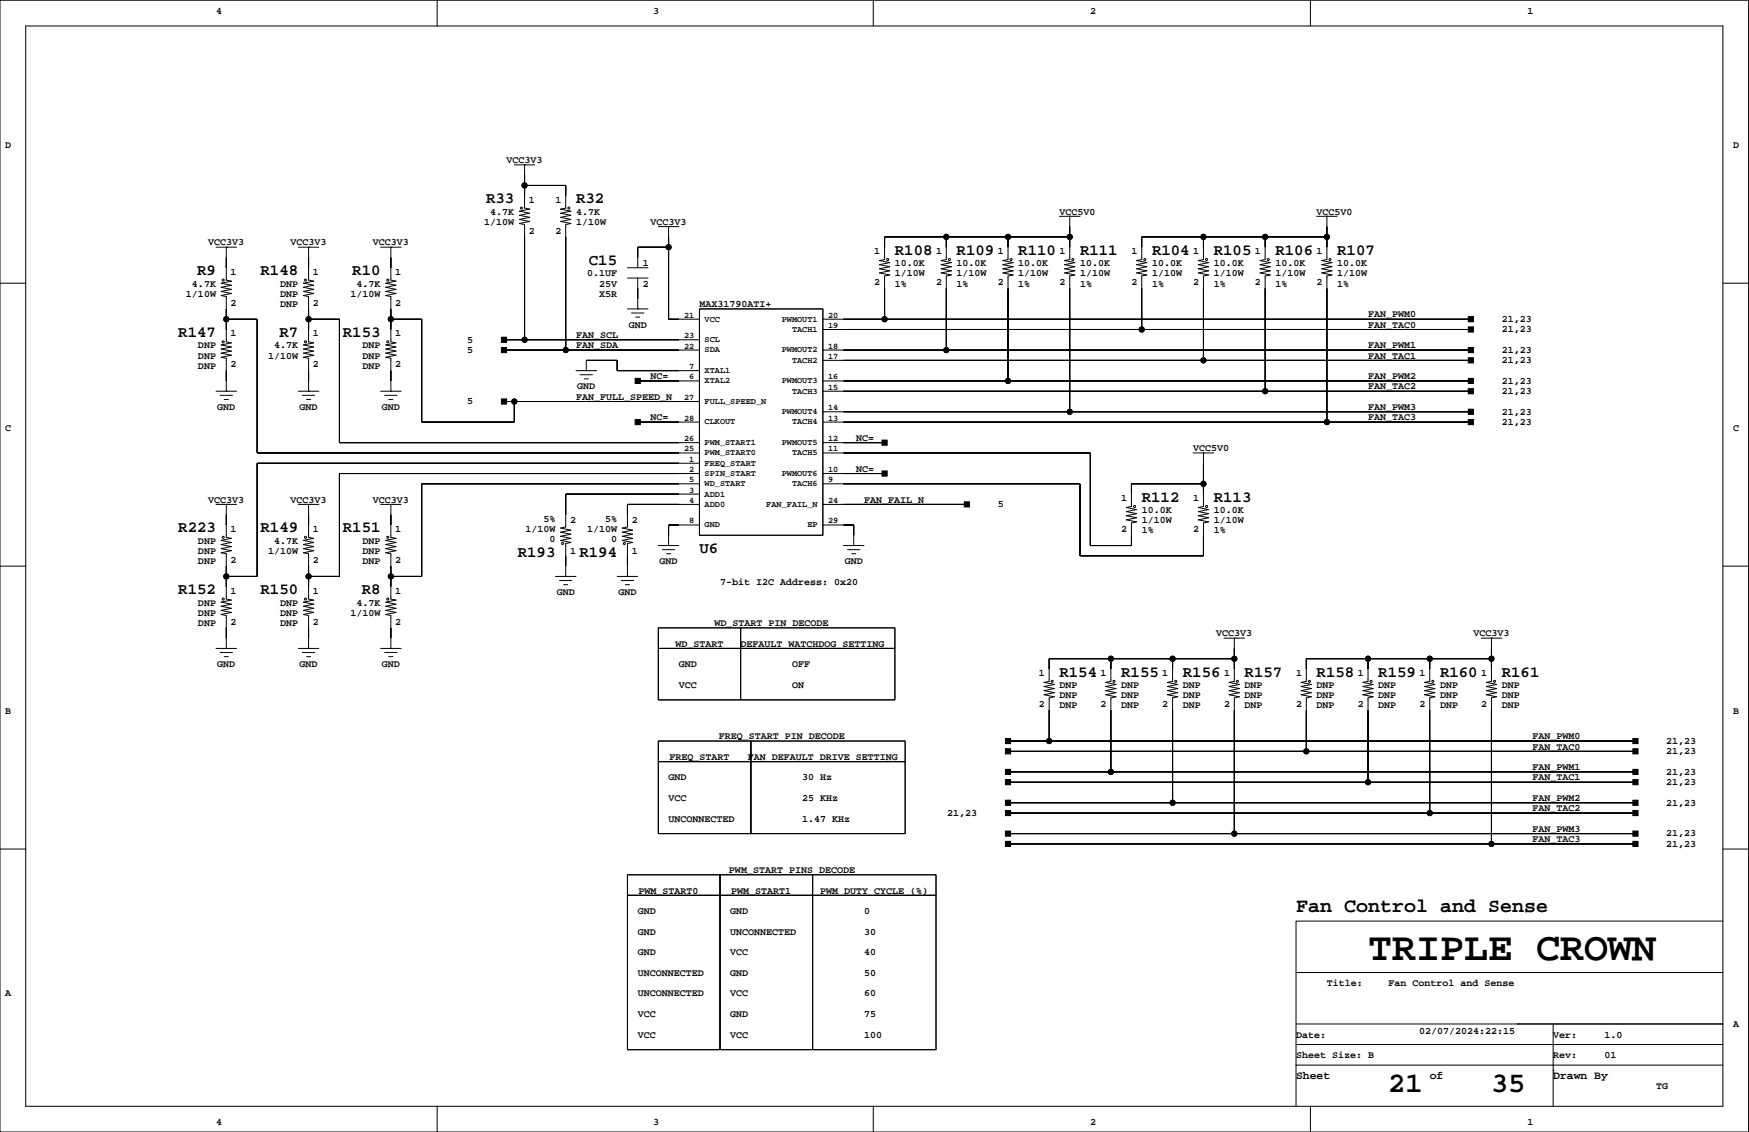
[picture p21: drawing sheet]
<svg xmlns="http://www.w3.org/2000/svg" width="432mm" height="279mm" viewBox="0 0 432 279" stroke-linecap="round" stroke-linejoin="round" font-family="sans-serif">
<defs><g id="words">
<text font-size="9.9" x="337.7" y="237">TRIPLE CROWN</text>
<g font-size="7.1">
<text x="342.7" y="269.5">21</text>
<text x="368.1" y="269.5">35</text>
</g>
<text font-size="4.9" x="320" y="225.2">Fan Control and Sense</text>
<g font-size="3.9">
<text x="120" y="50.2">R33</text>
<text x="142.2" y="50.2">R32</text>
<text x="145.4" y="65.4">C15</text>
<text x="220.9" y="62.9">R108</text>
<text x="236.2" y="62.9">R109</text>
<text x="251.4" y="62.9">R110</text>
<text x="266.6" y="62.9">R111</text>
<text x="284.4" y="62.9">R104</text>
<text x="299.7" y="62.9">R105</text>
<text x="314.9" y="62.9">R106</text>
<text x="330.1" y="62.9">R107</text>
<text x="48.7" y="67.9">R9</text>
<text x="64.3" y="67.9">R148</text>
<text x="87" y="67.9">R10</text>
<text x="44" y="83.2">R147</text>
<text x="69" y="83.2">R7</text>
<text x="84.6" y="83.2">R153</text>
<text x="281.9" y="123.8">R112</text>
<text x="299.7" y="123.8">R113</text>
<text x="44" y="131.4">R223</text>
<text x="64.3" y="131.4">R149</text>
<text x="84.6" y="131.4">R151</text>
<text x="127.8" y="137.4">R193</text>
<text x="143.1" y="137.4">R194</text>
<text x="172.7" y="136.5">U6</text>
<text x="44" y="146.7">R152</text>
<text x="64.3" y="146.7">R150</text>
<text x="89.3" y="146.7">R8</text>
<text x="261.6" y="167">R154</text>
<text x="276.8" y="167">R155</text>
<text x="292" y="167">R156</text>
<text x="307.3" y="167">R157</text>
<text x="325" y="167">R158</text>
<text x="340.3" y="167">R159</text>
<text x="355.5" y="167">R160</text>
<text x="370.8" y="167">R161</text>
</g>
<g font-size="2.8">
<text x="320" y="266.2">Sheet</text>
<text x="353" y="266.2">of</text>
<text x="383.5" y="266.2">Drawn By</text>
</g>
<g font-size="2.5">
<text x="53.3" y="3.4">4</text>
<text x="161.3" y="3.4">3</text>
<text x="269.2" y="3.4">2</text>
<text x="377.1" y="3.4">1</text>
<text x="1.3" y="36.4">D</text>
<text x="125.1" y="40.3">VCC3V3</text>
<text x="427.9" y="36.4">D</text>
<text x="121" y="53">4.7K</text>
<text x="130.6" y="50">1</text>
<text x="137.1" y="50">1</text>
<text x="142.2" y="53">4.7K</text>
<text x="261.6" y="53">VCC5V0</text>
<text x="325" y="53">VCC5V0</text>
<text x="119.6" y="55.5">1/10W</text>
<text x="130.6" y="57.7">2</text>
<text x="137.1" y="57.7">2</text>
<text x="142.2" y="55.5">1/10W</text>
<text x="160.6" y="55.5">VCC3V3</text>
<text x="51.4" y="60.6">VCC3V3</text>
<text x="71.7" y="60.6">VCC3V3</text>
<text x="92.1" y="60.6">VCC3V3</text>
<text x="158.7" y="65.6">1</text>
<text x="215.9" y="62.7">1</text>
<text x="220.9" y="65.6">10.0K</text>
<text x="231.1" y="62.7">1</text>
<text x="236.2" y="65.6">10.0K</text>
<text x="246.3" y="62.7">1</text>
<text x="251.4" y="65.6">10.0K</text>
<text x="261.6" y="62.7">1</text>
<text x="266.6" y="65.6">10.0K</text>
<text x="279.3" y="62.7">1</text>
<text x="284.4" y="65.6">10.0K</text>
<text x="294.6" y="62.7">1</text>
<text x="299.7" y="65.6">10.0K</text>
<text x="309.8" y="62.7">1</text>
<text x="314.9" y="65.6">10.0K</text>
<text x="325" y="62.7">1</text>
<text x="330.1" y="65.6">10.0K</text>
<text x="47.4" y="70.7">4.7K</text>
<text x="56.9" y="67.8">1</text>
<text x="69.2" y="70.7">DNP</text>
<text x="77.2" y="67.8">1</text>
<text x="88" y="70.7">4.7K</text>
<text x="97.6" y="67.8">1</text>
<text x="145" y="68.2">0.1UF</text>
<text x="147.9" y="70.7">25V</text>
<text x="158.7" y="70.7">2</text>
<text x="215.9" y="70.4">2</text>
<text x="220.9" y="70.7">1%</text>
<text x="220.9" y="68.2">1/10W</text>
<text x="231.1" y="70.4">2</text>
<text x="236.2" y="70.7">1%</text>
<text x="236.2" y="68.2">1/10W</text>
<text x="246.3" y="70.4">2</text>
<text x="251.4" y="68.2">1/10W</text>
<text x="251.4" y="70.7">1%</text>
<text x="261.6" y="70.4">2</text>
<text x="266.6" y="68.2">1/10W</text>
<text x="266.6" y="70.7">1%</text>
<text x="279.3" y="70.4">2</text>
<text x="284.4" y="70.7">1%</text>
<text x="284.4" y="68.2">1/10W</text>
<text x="294.6" y="70.4">2</text>
<text x="299.7" y="70.7">1%</text>
<text x="299.7" y="68.2">1/10W</text>
<text x="309.8" y="70.4">2</text>
<text x="314.9" y="70.7">1%</text>
<text x="314.9" y="68.2">1/10W</text>
<text x="325" y="70.4">2</text>
<text x="330.1" y="70.7">1%</text>
<text x="330.1" y="68.2">1/10W</text>
<text x="45.9" y="73.3">1/10W</text>
<text x="56.9" y="75.4">2</text>
<text x="69.2" y="73.3">DNP</text>
<text x="69.2" y="75.8">DNP</text>
<text x="77.2" y="75.4">2</text>
<text x="86.6" y="73.3">1/10W</text>
<text x="97.6" y="75.4">2</text>
<text x="147.9" y="73.3">X5R</text>
<text x="172.7" y="75.8">MAX31790ATI+</text>
<text x="56.9" y="83.1">1</text>
<text x="77.2" y="83.1">1</text>
<text x="97.6" y="83.1">1</text>
<text x="142.2" y="83.4">FAN_SCL</text>
<text x="155.2" y="80.9">GND</text>
<text x="337.7" y="78.3">FAN_PWM0</text>
<text x="337.7" y="80.9">FAN_TAC0</text>
<text x="370.8" y="82">21,23</text>
<text x="370.8" y="79.5">21,23</text>
<text x="48.9" y="88.5">DNP</text>
<text x="48.9" y="86">DNP</text>
<text x="66.2" y="88.5">1/10W</text>
<text x="67.7" y="86">4.7K</text>
<text x="89.5" y="88.5">DNP</text>
<text x="89.5" y="86">DNP</text>
<text x="115.3" y="84.6">5</text>
<text x="115.3" y="87.1">5</text>
<text x="142.2" y="86">FAN_SDA</text>
<text x="337.7" y="86">FAN_PWM1</text>
<text x="337.7" y="88.5">FAN_TAC1</text>
<text x="370.8" y="89.6">21,23</text>
<text x="370.8" y="87.1">21,23</text>
<text x="48.9" y="91">DNP</text>
<text x="56.9" y="90.7">2</text>
<text x="77.2" y="90.7">2</text>
<text x="89.5" y="91">DNP</text>
<text x="97.6" y="90.7">2</text>
<text x="160.6" y="93.6">NC=</text>
<text x="337.7" y="93.6">FAN_PWM2</text>
<text x="370.8" y="94.7">21,23</text>
<text x="53.6" y="101.2">GND</text>
<text x="74" y="101.2">GND</text>
<text x="94.3" y="101.2">GND</text>
<text x="115.3" y="99.8">5</text>
<text x="142.2" y="98.7">FAN_FULL_SPEED_N</text>
<text x="142.5" y="96.1">GND</text>
<text x="337.7" y="101.2">FAN_PWM3</text>
<text x="337.7" y="96.1">FAN_TAC2</text>
<text x="370.8" y="97.3">21,23</text>
<text x="1.3" y="106.3">C</text>
<text x="160.6" y="103.7">NC=</text>
<text x="337.7" y="103.7">FAN_TAC3</text>
<text x="370.8" y="102.3">21,23</text>
<text x="370.8" y="104.9">21,23</text>
<text x="427.9" y="106.3">C</text>
<text x="211.4" y="108.8">NC=</text>
<text x="294.6" y="111.4">VCC5V0</text>
<text x="211.4" y="116.4">NC=</text>
<text x="51.4" y="124.1">VCC3V3</text>
<text x="71.7" y="124.1">VCC3V3</text>
<text x="92.1" y="124.1">VCC3V3</text>
<text x="213.3" y="124.1">FAN_FAIL_N</text>
<text x="246.3" y="125.2">5</text>
<text x="276.8" y="123.7">1</text>
<text x="294.6" y="123.7">1</text>
<text x="56.9" y="131.3">1</text>
<text x="77.2" y="131.3">1</text>
<text x="97.6" y="131.3">1</text>
<text x="129.7" y="131.3">1/10W</text>
<text x="134.2" y="128.8">5%</text>
<text x="140.7" y="129.1">2</text>
<text x="145" y="131.3">1/10W</text>
<text x="149.4" y="128.8">5%</text>
<text x="156" y="129.1">2</text>
<text x="276.8" y="131.3">2</text>
<text x="281.9" y="126.6">10.0K</text>
<text x="281.9" y="131.7">1%</text>
<text x="281.9" y="129.1">1/10W</text>
<text x="294.6" y="131.3">2</text>
<text x="299.7" y="126.6">10.0K</text>
<text x="299.7" y="131.7">1%</text>
<text x="299.7" y="129.1">1/10W</text>
<text x="48.9" y="136.8">DNP</text>
<text x="48.9" y="134.2">DNP</text>
<text x="66.2" y="136.8">1/10W</text>
<text x="67.7" y="134.2">4.7K</text>
<text x="89.5" y="134.2">DNP</text>
<text x="89.5" y="136.8">DNP</text>
<text x="135.6" y="133.8">0</text>
<text x="140.7" y="136.8">1</text>
<text x="150.9" y="133.8">0</text>
<text x="156" y="136.8">1</text>
<text x="48.9" y="139.3">DNP</text>
<text x="56.9" y="138.9">2</text>
<text x="77.2" y="138.9">2</text>
<text x="89.5" y="139.3">DNP</text>
<text x="97.6" y="138.9">2</text>
<text x="162.8" y="139.3">GND</text>
<text x="208.5" y="139.3">GND</text>
<text x="48.9" y="149.4">DNP</text>
<text x="56.9" y="146.5">1</text>
<text x="69.2" y="149.4">DNP</text>
<text x="77.2" y="146.5">1</text>
<text x="88" y="149.4">4.7K</text>
<text x="97.6" y="146.5">1</text>
<text x="137.4" y="146.9">GND</text>
<text x="152.7" y="146.9">GND</text>
<text x="177.8" y="144.4">7-bit I2C Address: 0x20</text>
<text x="48.9" y="154.5">DNP</text>
<text x="48.9" y="152">DNP</text>
<text x="56.9" y="154.2">2</text>
<text x="69.2" y="154.5">DNP</text>
<text x="69.2" y="152">DNP</text>
<text x="77.2" y="154.2">2</text>
<text x="86.6" y="152">1/10W</text>
<text x="97.6" y="154.2">2</text>
<text x="176.4" y="154.5">WD_START PIN DECODE</text>
<text x="166.8" y="159.6">WD_START</text>
<text x="182.8" y="159.6">DEFAULT WATCHDOG SETTING</text>
<text x="300.3" y="157.1">VCC3V3</text>
<text x="363.8" y="157.1">VCC3V3</text>
<text x="53.6" y="164.7">GND</text>
<text x="74" y="164.7">GND</text>
<text x="94.3" y="164.7">GND</text>
<text x="167.6" y="164.7">GND</text>
<text x="195.5" y="164.7">OFF</text>
<text x="256.5" y="166.9">1</text>
<text x="271.7" y="166.9">1</text>
<text x="287" y="166.9">1</text>
<text x="302.2" y="166.9">1</text>
<text x="320" y="166.9">1</text>
<text x="335.2" y="166.9">1</text>
<text x="350.4" y="166.9">1</text>
<text x="365.7" y="166.9">1</text>
<text x="167.6" y="169.8">VCC</text>
<text x="195.5" y="169.8">ON</text>
<text x="261.6" y="169.8">DNP</text>
<text x="261.6" y="172.3">DNP</text>
<text x="276.8" y="169.8">DNP</text>
<text x="276.8" y="172.3">DNP</text>
<text x="292" y="169.8">DNP</text>
<text x="292" y="172.3">DNP</text>
<text x="307.3" y="169.8">DNP</text>
<text x="307.3" y="172.3">DNP</text>
<text x="325" y="169.8">DNP</text>
<text x="325" y="172.3">DNP</text>
<text x="340.3" y="169.8">DNP</text>
<text x="340.3" y="172.3">DNP</text>
<text x="355.5" y="169.8">DNP</text>
<text x="355.5" y="172.3">DNP</text>
<text x="370.8" y="169.8">DNP</text>
<text x="370.8" y="172.3">DNP</text>
<text x="1.3" y="176.1">B</text>
<text x="256.5" y="174.5">2</text>
<text x="261.6" y="174.8">DNP</text>
<text x="271.7" y="174.5">2</text>
<text x="276.8" y="174.8">DNP</text>
<text x="287" y="174.5">2</text>
<text x="292" y="174.8">DNP</text>
<text x="302.2" y="174.5">2</text>
<text x="307.3" y="174.8">DNP</text>
<text x="320" y="174.5">2</text>
<text x="325" y="174.8">DNP</text>
<text x="335.2" y="174.5">2</text>
<text x="340.3" y="174.8">DNP</text>
<text x="350.4" y="174.5">2</text>
<text x="355.5" y="174.8">DNP</text>
<text x="365.7" y="174.5">2</text>
<text x="370.8" y="174.8">DNP</text>
<text x="427.9" y="176.1">B</text>
<text x="177.4" y="182.5">FREQ_START PIN DECODE</text>
<text x="378.4" y="182.5">FAN_PWM0</text>
<text x="378.4" y="185">FAN_TAC0</text>
<text x="411.4" y="183.6">21,23</text>
<text x="165.3" y="187.5">FREQ_START</text>
<text x="184.6" y="187.5">FAN DEFAULT DRIVE SETTING</text>
<text x="378.4" y="190.1">FAN_PWM1</text>
<text x="411.4" y="186.1">21,23</text>
<text x="411.4" y="191.2">21,23</text>
<text x="165.1" y="192.6">GND</text>
<text x="165.1" y="197.7">VCC</text>
<text x="198.1" y="197.7">25 KHz</text>
<text x="198.1" y="192.6">30 Hz</text>
<text x="378.4" y="197.7">FAN_PWM2</text>
<text x="378.4" y="192.6">FAN_TAC1</text>
<text x="411.4" y="193.8">21,23</text>
<text x="165.1" y="202.8">UNCONNECTED</text>
<text x="198.1" y="202.8">1.47 KHz</text>
<text x="233.8" y="201.4">21,23</text>
<text x="378.4" y="200.2">FAN_TAC2</text>
<text x="411.4" y="198.8">21,23</text>
<text x="378.4" y="205.3">FAN_PWM3</text>
<text x="378.4" y="207.9">FAN_TAC3</text>
<text x="411.4" y="206.5">21,23</text>
<text x="411.4" y="209">21,23</text>
<text x="180" y="215.5">PWM_START PINS DECODE</text>
<text x="157.7" y="220.6">PWM_START0</text>
<text x="180.5" y="220.6">PWM_START1</text>
<text x="202.5" y="220.6">PWM DUTY CYCLE (%)</text>
<text x="157.4" y="225.6">GND</text>
<text x="180.3" y="225.6">GND</text>
<text x="213.3" y="225.6">0</text>
<text x="157.4" y="230.7">GND</text>
<text x="180.3" y="230.7">UNCONNECTED</text>
<text x="213.3" y="230.7">30</text>
<text x="157.4" y="235.8">GND</text>
<text x="180.3" y="235.8">VCC</text>
<text x="213.3" y="235.8">40</text>
<text x="1.3" y="245.9">A</text>
<text x="157.4" y="245.9">UNCONNECTED</text>
<text x="157.4" y="240.9">UNCONNECTED</text>
<text x="180.3" y="240.9">GND</text>
<text x="180.3" y="245.9">VCC</text>
<text x="213.3" y="240.9">50</text>
<text x="213.3" y="245.9">60</text>
<text x="327.6" y="243.4">Title:</text>
<text x="342.8" y="243.4">Fan Control and Sense</text>
<text x="157.4" y="251">VCC</text>
<text x="180.3" y="251">GND</text>
<text x="213.3" y="251">75</text>
<text x="157.4" y="256.1">VCC</text>
<text x="180.3" y="256.1">VCC</text>
<text x="213.3" y="256.1">100</text>
<text x="320" y="256.1">Date:</text>
<text x="350.4" y="255.1">02/07/2024:22:15</text>
<text x="383.5" y="256.1">Ver:</text>
<text x="396.1" y="256.1">1.0</text>
<text x="427.9" y="253.6">A</text>
<text x="320" y="261.2">Sheet Size: B</text>
<text x="383.5" y="261.2">Rev:</text>
<text x="396.1" y="261.2">01</text>
<text x="408.8" y="268.8">TG</text>
<text x="53.3" y="277.7">4</text>
<text x="161.3" y="277.7">3</text>
<text x="269.2" y="277.7">2</text>
<text x="377.1" y="277.7">1</text>
</g>
<g font-size="2.1">
<text x="168.9" y="78.4">21</text>
<text x="168.9" y="83.5">23</text>
<text x="174" y="79.4">VCC</text>
<text x="193" y="79.4">PWMOUT1</text>
<text x="195.5" y="81.9">TACH1</text>
<text x="204.4" y="78.4">20</text>
<text x="204.4" y="80.9">19</text>
<text x="168.9" y="86">22</text>
<text x="174" y="87">SDA</text>
<text x="174" y="84.5">SCL</text>
<text x="193" y="87">PWMOUT2</text>
<text x="195.5" y="89.5">TACH2</text>
<text x="204.4" y="88.6">17</text>
<text x="204.4" y="86">18</text>
<text x="170.1" y="93.6">6</text>
<text x="170.1" y="91.1">7</text>
<text x="174" y="92.1">XTAL1</text>
<text x="174" y="94.6">XTAL2</text>
<text x="193" y="94.6">PWMOUT3</text>
<text x="204.4" y="93.6">16</text>
<text x="168.9" y="98.7">27</text>
<text x="174" y="99.7">FULL_SPEED_N</text>
<text x="195.5" y="97.2">TACH3</text>
<text x="204.4" y="96.2">15</text>
<text x="204.4" y="101.3">14</text>
<text x="168.9" y="103.8">28</text>
<text x="174" y="104.8">CLKOUT</text>
<text x="193" y="102.2">PWMOUT4</text>
<text x="195.5" y="104.8">TACH4</text>
<text x="204.4" y="103.8">13</text>
<text x="168.9" y="111.4">25</text>
<text x="168.9" y="108.9">26</text>
<text x="170.1" y="114">1</text>
<text x="174" y="109.9">PWM_START1</text>
<text x="174" y="112.4">PWM_START0</text>
<text x="193" y="109.9">PWMOUT5</text>
<text x="195.5" y="112.4">TACH5</text>
<text x="204.4" y="111.4">11</text>
<text x="204.4" y="108.9">12</text>
<text x="170.1" y="119">5</text>
<text x="170.1" y="116.5">2</text>
<text x="174" y="114.9">FREQ_START</text>
<text x="174" y="117.5">SPIN_START</text>
<text x="193" y="117.5">PWMOUT6</text>
<text x="204.4" y="119">9</text>
<text x="204.4" y="116.5">10</text>
<text x="170.1" y="124.1">4</text>
<text x="170.1" y="121.6">3</text>
<text x="174" y="120">WD_START</text>
<text x="174" y="122.6">ADD1</text>
<text x="174" y="125.1">ADD0</text>
<text x="189.2" y="125.1">FAN_FAIL_N</text>
<text x="195.5" y="120">TACH6</text>
<text x="204.4" y="124.1">24</text>
<text x="170.1" y="129.2">8</text>
<text x="174" y="130.2">GND</text>
<text x="199.3" y="130.2">EP</text>
<text x="204.4" y="129.2">29</text>
</g>
</g></defs>
<g fill="none" stroke="#000" stroke-width=".25">
<path d="M0 .1h431.7v279.3h-431.7zM6.3 6.4h419.1v266.7h-419.1zM107.9 .1v6.3M215.6 .1v6.3M323.5 .1v6.3M127 40.7h5.1M129.5 40.7h.1M129.5 45.8h10.2v5.6l-1.3 .2 2.5 .5-2.5 .5 2.5 .5-2.5 .5 2.5 .6-2.5 .5 2.5 .5-1.2 .2v31M129.5 40.7v10.7l1.3 .2-2.6 .5 2.6 .5-2.6 .5 2.6 .5-2.6 .6 2.6 .5-2.6 .5 1.3 .2v28.5M162.5 55.9h5.1M165.1 55.9h.1M165.1 55.9v22.9h7.6"/>
<path d="M233.6 58.5v5.6l-1.2 .2 2.5 .5-2.5 .5 2.5 .5-2.5 .5 2.5 .6-2.5 .5 2.5 .5-1.3 .2v18.3M248.9 58.5v5.6l-1.3 .2 2.5 .5-2.5 .5 2.5 .5-2.5 .5 2.5 .6-2.5 .5 2.5 .5-1.2 .2v25.9M261.6 53.4h5M264.1 53.4h.1M264.1 58.5h-45.7v5.6l-1.3 .2 2.6 .5-2.6 .5 2.6 .5-2.6 .5 2.6 .6-2.6 .5 2.6 .5-1.3 .2v10.7M264.1 53.4v10.7l-1.3 .2 2.6 .5-2.6 .5 2.6 .5-2.6 .5 2.6 .6-2.6 .5 2.6 .5-1.3 .2v33.5M297.1 58.5v5.6l-1.3 .2 2.6 .5-2.6 .5 2.6 .5-2.6 .5 2.6 .6-2.6 .5 2.6 .5-1.3 .2v20.8M312.3 58.5v5.6l-1.2 .2 2.5 .5-2.5 .5 2.5 .5-2.5 .5 2.5 .6-2.5 .5 2.5 .5-1.3 .2v28.5M325 53.4h5.1M327.6 53.4h.1M327.6 58.5h-45.7v5.6l-1.3 .2 2.5 .5-2.5 .5 2.5 .5-2.5 .5 2.5 .6-2.5 .5 2.5 .5-1.2 .2v13.2M327.6 53.4v10.7l-1.3 .2 2.6 .5-2.6 .5 2.6 .5-2.6 .5 2.6 .6-2.6 .5 2.6 .5-1.3 .2v36.1"/>
<path d="M0 69.9h6.3M53.3 61h5.1M55.9 61h.1M55.9 78.8h7.6v33h109.2M55.9 61v8.1l1.2 .3-2.5 .5 2.5 .5-2.5 .5 2.5 .5-2.5 .5 2.5 .5-2.5 .5 1.3 .3v11.2l1.2 .2-2.5 .5 2.5 .5-2.5 .6 2.5 .5-2.5 .5 2.5 .5-2.5 .5 1.3 .2v8.2M73.6 61h5.1M76.2 61h.1M76.2 78.8h7.6v30.5h88.9M76.2 61v8.1l1.3 .3-2.6 .5 2.6 .5-2.6 .5 2.6 .5-2.6 .5 2.6 .5-2.6 .5 1.3 .3v11.2l1.3 .2-2.6 .5 2.6 .5-2.6 .6 2.6 .5-2.6 .5 2.6 .5-2.6 .5 1.3 .2v8.2M94 61h5M96.5 61h.1M96.5 78.8h7.6v25.4h22.9v-5.1"/>
<path d="M96.5 61v8.1l1.3 .3-2.6 .5 2.6 .5-2.6 .5 2.6 .5-2.6 .5 2.6 .5-2.6 .5 1.3 .3v11.2l1.3 .2-2.6 .5 2.6 .5-2.6 .6 2.6 .5-2.6 .5 2.6 .5-2.6 .5 1.3 .2v8.2M154.9 76.2h5.1M154.9 68.6h5.1M154.9 66.1h5.1M155.9 77.3h3.1M156.9 78.3h1.1M157.4 76.2h.1M157.4 68.6v7.6M165.1 61h-7.7v5.1M172.7 76.2h30.5v55.9h-30.5zM203.2 78.8h159.9M425.4 69.9h6.3"/>
<path d="M53.3 96.6h5.1M54.3 97.6h3.1M55.4 98.6h1M55.9 96.6h.1M73.6 96.6h5.1M74.7 97.6h3M75.7 98.6h1M76.2 96.6h.1M94 96.6h5M95 97.6h3M96 98.6h1M96.5 96.6h.1"/>
<path d="M124.4 86.4h48.3M124.4 83.9h48.3M124.4 99.1h48.3M142.2 91.5h5.1M143.2 92.5h3.1M144.2 93.5h1.1M144.7 91.5h.1M144.7 91.5v-2.6h7.7v2.6h20.3M157.4 94h15.3M203.2 86.4h159.9M203.2 94h159.9M203.2 81.3h159.9"/>
<path d="M203.2 88.9h159.9M203.2 96.6h159.9M157.4 104.2h15.3M172.7 119.4h-68.6v22.9h-7.6M172.7 116.9h-88.9v25.4h-7.6M172.7 114.3h-109.2v28h-7.6M203.2 111.8h66v22.9h10.1v-5.6l1.3-.3-2.5-.5 2.5-.5-2.5-.5 2.5-.5-2.5-.5 2.5-.5-2.5-.5 1.2-.3v-5.6h17.8M203.2 101.6h159.9M203.2 104.2h159.9M203.2 109.3h15.2M203.2 116.9h15.2M294.6 111.8h5.1"/>
<path d="M297.1 111.8h.1M297.1 111.8v13.2l-1.3 .3 2.6 .5-2.6 .5 2.6 .5-2.6 .5 2.6 .5-2.6 .5 2.6 .5-1.3 .3v8.1h-30.5v-17.8h-63.4M0 139.7h6.3M53.3 124.5h5.1M55.9 124.5h.1M55.9 124.5v8.1l1.2 .3-2.5 .5 2.5 .5-2.5 .5 2.5 .5-2.5 .5 2.5 .5-2.5 .5 1.3 .3v11.2l1.2 .2-2.5 .5 2.5 .5-2.5 .5 2.5 .5-2.5 .6 2.5 .5-2.5 .5 1.3 .2v8.1M73.6 124.5h5.1M76.2 124.5h.1M76.2 124.5v8.1l1.3 .3-2.6 .5 2.6 .5-2.6 .5 2.6 .5-2.6 .5 2.6 .5-2.6 .5 1.3 .3v11.2l1.3 .2-2.6 .5 2.6 .5-2.6 .5 2.6 .5-2.6 .6 2.6 .5-2.6 .5 1.3 .2v8.1M94 124.5h5M96.5 124.5h.1M96.5 124.5v8.1l1.3 .3-2.6 .5 2.6 .5-2.6 .5 2.6 .5-2.6 .5 2.6 .5-2.6 .5 1.3 .3v11.2l1.3 .2-2.6 .5 2.6 .5-2.6 .5 2.6 .5-2.6 .6 2.6 .5-2.6 .5 1.3 .2v8.1"/>
<path d="M162.5 134.7h5.1M163.5 135.7h3.1M164.6 136.7h1M165.1 134.7h.1M172.7 129.6h-7.6v5.1M172.7 124.5h-17.8v5.6l-1.3 .2 2.6 .5-2.6 .6 2.6 .5-2.6 .5 2.6 .5-2.6 .5 2.6 .5-1.3 .2v8.2M172.7 122h-33v8.1l-1.3 .2 2.5 .5-2.5 .6 2.5 .5-2.5 .5 2.5 .5-2.5 .5 2.5 .5-1.2 .2v8.2M203.2 129.6h7.6v5.1M203.2 124.5h35.5M208.2 134.7h5.1M209.2 135.7h3.1M210.3 136.7h1"/>
<path d="M210.8 134.7h.1M425.4 139.7h6.3M137.1 142.3h5.1M138.1 143.3h3.1M139.2 144.3h1M139.7 142.3h.1M152.4 142.3h5M153.4 143.3h3M154.4 144.3h1M154.9 142.3h.1M162.5 155h20.3v5h-20.3zM182.8 155h38.1v5h-38.1z"/>
<path d="M302.2 157.5h5.1M304.7 157.5h.1M304.7 157.5v10.7l-1.2 .2 2.5 .5-2.5 .5 2.5 .6-2.5 .5 2.5 .5-2.5 .5 2.5 .5-1.3 .2v33.6M365.7 157.5h5.1M368.2 157.5h.1M368.2 157.5v10.7l-1.3 .2 2.6 .5-2.6 .5 2.6 .6-2.6 .5 2.6 .5-2.6 .5 2.6 .5-1.3 .2v36.1M53.3 160h5.1M54.3 161.1h3.1M55.4 162.1h1M55.9 160h.1M73.6 160h5.1M74.7 161.1h3"/>
<path d="M75.7 162.1h1M76.2 160h.1M94 160h5M95 161.1h3M96 162.1h1M96.5 160h.1M162.5 160h20.3v12.7h-20.3zM182.8 160h38.1v12.7h-38.1zM274.3 162.6v5.6l-1.3 .2 2.5 .5-2.5 .5 2.5 .6-2.5 .5 2.5 .5-2.5 .5 2.5 .5-1.2 .2v18.3M289.5 162.6v5.6l-1.3 .2 2.6 .5-2.6 .5 2.6 .6-2.6 .5 2.6 .5-2.6 .5 2.6 .5-1.3 .2v25.9M304.7 162.6h-45.7v5.6l-1.2 .2 2.5 .5-2.5 .5 2.5 .6-2.5 .5 2.5 .5-2.5 .5 2.5 .5-1.3 .2v10.7M337.7 162.6v5.6l-1.2 .2 2.5 .5-2.5 .5 2.5 .6-2.5 .5 2.5 .5-2.5 .5 2.5 .5-1.3 .2v20.9"/>
<path d="M353 162.6v5.6l-1.3 .2 2.5 .5-2.5 .5 2.5 .6-2.5 .5 2.5 .5-2.5 .5 2.5 .5-1.2 .2v28.5M368.2 162.6h-45.7v5.6l-1.3 .2 2.6 .5-2.6 .5 2.6 .6-2.6 .5 2.6 .5-2.6 .5 2.6 .5-1.3 .2v13.2M162.5 182.9h22.9v5.1h-22.9zM162.5 188h22.9v17.8h-22.9zM185.4 182.9h38.1v5.1h-38.1zM185.4 188h38.1v17.8h-38.1zM248.9 182.9h154.9M248.9 190.5h154.9M248.9 198.1h154.9M248.9 185.4h154.9M248.9 193.1h154.9M0 209.6h6.3"/>
<path d="M154.9 215.9h22.9v5.1h-22.9zM177.8 215.9h22.8v5.1h-22.8zM200.6 215.9h30.5v5.1h-30.5zM248.9 205.8h154.9M248.9 200.7h154.9M248.9 208.3h154.9M425.4 209.6h6.3M154.9 221h22.9v38.1h-22.9zM177.8 221h22.8v38.1h-22.8zM200.6 221h30.5v38.1h-30.5zM425.4 227.3h-105.4v35.6M320 257.8h105.4"/>
<path d="M320 252.7h105.4M320 240h105.4M383.5 252.7v20.4M107.9 273.1v6.3M215.6 273.1v6.3M320 262.9v10.2M320 262.9h105.4M323.5 273.1v6.3M383.5 264.2h.1"/>
<circle cx="128.7" cy="51.4" r=".25"/>
<circle cx="129.5" cy="45.8" r=".63"/>
<circle cx="140.4" cy="51.4" r=".25"/>
<circle cx="233.6" cy="58.5" r=".63"/>
<circle cx="248.9" cy="58.5" r=".63"/>
<circle cx="264.1" cy="58.5" r=".63"/>
<circle cx="297.1" cy="58.5" r=".63"/>
<circle cx="312.3" cy="58.5" r=".63"/>
<circle cx="327.6" cy="58.5" r=".63"/>
<circle cx="55.1" cy="69.1" r=".25"/>
<circle cx="55.9" cy="78.8" r=".63"/>
<circle cx="75.4" cy="69.1" r=".25"/>
<circle cx="76.2" cy="78.8" r=".63"/>
<circle cx="95.7" cy="69.1" r=".25"/>
<circle cx="96.5" cy="78.8" r=".63"/>
<circle cx="165.1" cy="61" r=".63"/>
<circle cx="218.4" cy="78.8" r=".63"/>
<circle cx="219.2" cy="64.1" r=".25"/>
<circle cx="234.4" cy="64.1" r=".25"/>
<circle cx="249.6" cy="64.1" r=".25"/>
<circle cx="264.9" cy="64.1" r=".25"/>
<circle cx="282.6" cy="64.1" r=".25"/>
<circle cx="297.9" cy="64.1" r=".25"/>
<circle cx="313.1" cy="64.1" r=".25"/>
<circle cx="328.3" cy="64.1" r=".25"/>
<circle cx="55.1" cy="84.4" r=".25"/>
<circle cx="75.4" cy="84.4" r=".25"/>
<circle cx="95.7" cy="84.4" r=".25"/>
<circle cx="127" cy="99.1" r=".63"/>
<circle cx="129.5" cy="83.9" r=".63"/>
<circle cx="139.7" cy="86.4" r=".63"/>
<circle cx="233.6" cy="86.4" r=".63"/>
<circle cx="248.9" cy="94" r=".63"/>
<circle cx="281.9" cy="81.3" r=".63"/>
<circle cx="297.1" cy="88.9" r=".63"/>
<circle cx="312.3" cy="96.6" r=".63"/>
<circle cx="264.1" cy="101.6" r=".63"/>
<circle cx="297.1" cy="119.4" r=".63"/>
<circle cx="327.6" cy="104.2" r=".63"/>
<circle cx="55.1" cy="132.6" r=".25"/>
<circle cx="75.4" cy="132.6" r=".25"/>
<circle cx="95.7" cy="132.6" r=".25"/>
<circle cx="138.9" cy="134.1" r=".25"/>
<circle cx="154.1" cy="134.1" r=".25"/>
<circle cx="280.1" cy="125" r=".25"/>
<circle cx="297.9" cy="125" r=".25"/>
<circle cx="55.1" cy="147.9" r=".25"/>
<circle cx="55.9" cy="142.3" r=".63"/>
<circle cx="75.4" cy="147.9" r=".25"/>
<circle cx="76.2" cy="142.3" r=".63"/>
<circle cx="95.7" cy="147.9" r=".25"/>
<circle cx="96.5" cy="142.3" r=".63"/>
<circle cx="259.8" cy="168.2" r=".25"/>
<circle cx="274.3" cy="162.6" r=".63"/>
<circle cx="275" cy="168.2" r=".25"/>
<circle cx="289.5" cy="162.6" r=".63"/>
<circle cx="290.3" cy="168.2" r=".25"/>
<circle cx="304.7" cy="162.6" r=".63"/>
<circle cx="305.5" cy="168.2" r=".25"/>
<circle cx="323.3" cy="168.2" r=".25"/>
<circle cx="337.7" cy="162.6" r=".63"/>
<circle cx="338.5" cy="168.2" r=".25"/>
<circle cx="353" cy="162.6" r=".63"/>
<circle cx="353.7" cy="168.2" r=".25"/>
<circle cx="368.2" cy="162.6" r=".63"/>
<circle cx="369" cy="168.2" r=".25"/>
<circle cx="259" cy="182.9" r=".63"/>
<circle cx="274.3" cy="190.5" r=".63"/>
<circle cx="289.5" cy="198.1" r=".63"/>
<circle cx="322.5" cy="185.4" r=".63"/>
<circle cx="337.7" cy="193.1" r=".63"/>
<circle cx="304.7" cy="205.8" r=".63"/>
<circle cx="353" cy="200.7" r=".63"/>
<circle cx="368.2" cy="208.3" r=".63"/>
</g>
<g fill="#000" stroke="#000" stroke-width=".25">
<path d="M129.5 45.8v2.5z" fill-rule="evenodd"/>
<path d="M129.5 43.2v2.6z" fill-rule="evenodd"/>
<path d="M129.5 58.5v25.4z" fill-rule="evenodd"/>
<path d="M129.5 45.8h10.2z" fill-rule="evenodd"/>
<path d="M139.7 45.8v2.5z" fill-rule="evenodd"/>
<path d="M139.7 58.5v27.9z" fill-rule="evenodd"/>
<path d="M165.1 58.5v2.5z" fill-rule="evenodd"/>
<path d="M218.4 58.5v2.5z" fill-rule="evenodd"/>
<path d="M233.6 58.5v2.5z" fill-rule="evenodd"/>
<path d="M218.4 58.5h15.2z" fill-rule="evenodd"/>
<path d="M248.9 58.5v2.5z" fill-rule="evenodd"/>
<path d="M233.6 58.5h15.3z" fill-rule="evenodd"/>
<path d="M264.1 58.5v2.5z" fill-rule="evenodd"/>
<path d="M264.1 55.9v2.6z" fill-rule="evenodd"/>
<path d="M248.9 58.5h15.2z" fill-rule="evenodd"/>
<path d="M281.9 58.5v2.5z" fill-rule="evenodd"/>
<path d="M297.1 58.5v2.5z" fill-rule="evenodd"/>
<path d="M281.9 58.5h15.2z" fill-rule="evenodd"/>
<path d="M312.3 58.5v2.5z" fill-rule="evenodd"/>
<path d="M297.1 58.5h15.2z" fill-rule="evenodd"/>
<path d="M327.6 58.5v2.5z" fill-rule="evenodd"/>
<path d="M312.3 58.5h15.3z" fill-rule="evenodd"/>
<path d="M327.6 55.9v2.6z" fill-rule="evenodd"/>
<path d="M55.9 63.5v2.6z" fill-rule="evenodd"/>
<path d="M55.9 76.2v2.6z" fill-rule="evenodd"/>
<path d="M55.9 78.8v2.5z" fill-rule="evenodd"/>
<path d="M55.9 78.8h7.6z" fill-rule="evenodd"/>
<path d="M63.5 78.8v33z" fill-rule="evenodd"/>
<path d="M76.2 63.5v2.6z" fill-rule="evenodd"/>
<path d="M76.2 78.8v2.5z" fill-rule="evenodd"/>
<path d="M76.2 76.2v2.6z" fill-rule="evenodd"/>
<path d="M76.2 78.8h7.6z" fill-rule="evenodd"/>
<path d="M83.8 78.8v30.5z" fill-rule="evenodd"/>
<path d="M96.5 63.5v2.6z" fill-rule="evenodd"/>
<path d="M96.5 78.8v2.5z" fill-rule="evenodd"/>
<path d="M96.5 76.2v2.6z" fill-rule="evenodd"/>
<path d="M96.5 78.8h7.6z" fill-rule="evenodd"/>
<path d="M104.1 78.8v25.4z" fill-rule="evenodd"/>
<path d="M157.4 71.2v2.5z" fill-rule="evenodd"/>
<path d="M157.4 61v2.5z" fill-rule="evenodd"/>
<path d="M165.1 61v17.8z" fill-rule="evenodd"/>
<path d="M157.4 61h7.7z" fill-rule="evenodd"/>
<path d="M165.1 78.8h2.5z" fill-rule="evenodd"/>
<path d="M208.2 78.8h10.2z" fill-rule="evenodd"/>
<path d="M218.4 71.2v7.6z" fill-rule="evenodd"/>
<path d="M233.6 71.2v15.2z" fill-rule="evenodd"/>
<path d="M248.9 71.2v22.8z" fill-rule="evenodd"/>
<path d="M264.1 71.2v30.4z" fill-rule="evenodd"/>
<path d="M281.9 71.2v10.1z" fill-rule="evenodd"/>
<path d="M297.1 71.2v17.7z" fill-rule="evenodd"/>
<path d="M312.3 71.2v25.4z" fill-rule="evenodd"/>
<path d="M327.6 71.2v33z" fill-rule="evenodd"/>
<path d="M362.5 78.2h1.3v1.2h-1.3z" fill-rule="evenodd"/>
<path d="M218.4 78.8h144.7z" fill-rule="evenodd"/>
<path d="M55.9 91.5v2.5z" fill-rule="evenodd"/>
<path d="M76.2 91.5v2.5z" fill-rule="evenodd"/>
<path d="M96.5 91.5v2.5z" fill-rule="evenodd"/>
<path d="M123.8 98.5h1.3v1.2h-1.3z" fill-rule="evenodd"/>
<path d="M123.8 85.8h1.3v1.2h-1.3z" fill-rule="evenodd"/>
<path d="M123.8 83.2h1.3v1.3h-1.3z" fill-rule="evenodd"/>
<path d="M127 99.1v5.1z" fill-rule="evenodd"/>
<path d="M124.4 99.1h2.6z" fill-rule="evenodd"/>
<path d="M124.4 83.9h5.1z" fill-rule="evenodd"/>
<path d="M124.4 86.4h15.3z" fill-rule="evenodd"/>
<path d="M152.4 88.9v2.6z" fill-rule="evenodd"/>
<path d="M144.7 88.9h7.7z" fill-rule="evenodd"/>
<path d="M156.8 93.4h1.3v1.3h-1.3z" fill-rule="evenodd"/>
<path d="M127 99.1h40.6z" fill-rule="evenodd"/>
<path d="M157.4 94h10.2z" fill-rule="evenodd"/>
<path d="M152.4 91.5h15.2z" fill-rule="evenodd"/>
<path d="M139.7 86.4h27.9z" fill-rule="evenodd"/>
<path d="M129.5 83.9h38.1z" fill-rule="evenodd"/>
<path d="M208.2 86.4h25.4z" fill-rule="evenodd"/>
<path d="M208.2 94h40.7z" fill-rule="evenodd"/>
<path d="M208.2 81.3h73.7z" fill-rule="evenodd"/>
<path d="M208.2 88.9h88.9z" fill-rule="evenodd"/>
<path d="M208.2 96.6h104.1z" fill-rule="evenodd"/>
<path d="M362.5 85.8h1.3v1.2h-1.3z" fill-rule="evenodd"/>
<path d="M362.5 93.4h1.3v1.3h-1.3z" fill-rule="evenodd"/>
<path d="M362.5 80.7h1.3v1.3h-1.3z" fill-rule="evenodd"/>
<path d="M362.5 88.3h1.3v1.3h-1.3z" fill-rule="evenodd"/>
<path d="M362.5 95.9h1.3v1.3h-1.3z" fill-rule="evenodd"/>
<path d="M233.6 86.4h129.5z" fill-rule="evenodd"/>
<path d="M248.9 94h114.2z" fill-rule="evenodd"/>
<path d="M281.9 81.3h81.2z" fill-rule="evenodd"/>
<path d="M297.1 88.9h66z" fill-rule="evenodd"/>
<path d="M312.3 96.6h50.8z" fill-rule="evenodd"/>
<path d="M63.5 114.3v28z" fill-rule="evenodd"/>
<path d="M83.8 116.9v25.4z" fill-rule="evenodd"/>
<path d="M104.1 119.4v22.9z" fill-rule="evenodd"/>
<path d="M104.1 104.2h22.9z" fill-rule="evenodd"/>
<path d="M156.8 103.5h1.3v1.3h-1.3z" fill-rule="evenodd"/>
<path d="M63.5 111.8h104.1z" fill-rule="evenodd"/>
<path d="M83.8 109.3h83.8z" fill-rule="evenodd"/>
<path d="M83.8 116.9h83.8z" fill-rule="evenodd"/>
<path d="M104.1 119.4h63.5z" fill-rule="evenodd"/>
<path d="M157.4 104.2h10.2z" fill-rule="evenodd"/>
<path d="M63.5 114.3h104.1z" fill-rule="evenodd"/>
<path d="M217.8 116.2h1.2v1.3h-1.2z" fill-rule="evenodd"/>
<path d="M217.8 108.6h1.2v1.3h-1.2z" fill-rule="evenodd"/>
<path d="M208.2 116.9h10.2z" fill-rule="evenodd"/>
<path d="M208.2 109.3h10.2z" fill-rule="evenodd"/>
<path d="M208.2 101.6h55.9z" fill-rule="evenodd"/>
<path d="M266.6 119.4v17.8z" fill-rule="evenodd"/>
<path d="M208.2 119.4h58.4z" fill-rule="evenodd"/>
<path d="M269.2 111.8v22.9z" fill-rule="evenodd"/>
<path d="M208.2 111.8h61z" fill-rule="evenodd"/>
<path d="M279.3 119.4v2.6z" fill-rule="evenodd"/>
<path d="M297.1 114.3v5.1z" fill-rule="evenodd"/>
<path d="M279.3 119.4h17.8z" fill-rule="evenodd"/>
<path d="M297.1 119.4v2.6z" fill-rule="evenodd"/>
<path d="M208.2 104.2h119.4z" fill-rule="evenodd"/>
<path d="M362.5 101h1.3v1.3h-1.3z" fill-rule="evenodd"/>
<path d="M362.5 103.5h1.3v1.3h-1.3z" fill-rule="evenodd"/>
<path d="M264.1 101.6h99z" fill-rule="evenodd"/>
<path d="M327.6 104.2h35.5z" fill-rule="evenodd"/>
<path d="M55.9 127v2.6z" fill-rule="evenodd"/>
<path d="M55.9 139.7v2.6z" fill-rule="evenodd"/>
<path d="M76.2 127v2.6z" fill-rule="evenodd"/>
<path d="M76.2 139.7v2.6z" fill-rule="evenodd"/>
<path d="M96.5 127v2.6z" fill-rule="evenodd"/>
<path d="M96.5 139.7v2.6z" fill-rule="evenodd"/>
<path d="M139.7 137.2v2.5z" fill-rule="evenodd"/>
<path d="M139.7 122v5z" fill-rule="evenodd"/>
<path d="M154.9 137.2v2.5z" fill-rule="evenodd"/>
<path d="M154.9 124.5v2.5z" fill-rule="evenodd"/>
<path d="M165.1 129.6v2.5z" fill-rule="evenodd"/>
<path d="M165.1 129.6h2.5z" fill-rule="evenodd"/>
<path d="M154.9 124.5h12.7z" fill-rule="evenodd"/>
<path d="M139.7 122h27.9z" fill-rule="evenodd"/>
<path d="M208.2 129.6h2.6z" fill-rule="evenodd"/>
<path d="M210.8 129.6v2.5z" fill-rule="evenodd"/>
<path d="M238.1 123.9h1.2v1.2h-1.2z" fill-rule="evenodd"/>
<path d="M208.2 124.5h30.5z" fill-rule="evenodd"/>
<path d="M279.3 132.1v2.6z" fill-rule="evenodd"/>
<path d="M269.2 134.7h10.1z" fill-rule="evenodd"/>
<path d="M266.6 137.2h30.5z" fill-rule="evenodd"/>
<path d="M297.1 132.1v5.1z" fill-rule="evenodd"/>
<path d="M55.9 142.3v2.5z" fill-rule="evenodd"/>
<path d="M55.9 155v2.5z" fill-rule="evenodd"/>
<path d="M55.9 142.3h7.6z" fill-rule="evenodd"/>
<path d="M76.2 155v2.5z" fill-rule="evenodd"/>
<path d="M76.2 142.3v2.5z" fill-rule="evenodd"/>
<path d="M76.2 142.3h7.6z" fill-rule="evenodd"/>
<path d="M96.5 155v2.5z" fill-rule="evenodd"/>
<path d="M96.5 142.3v2.5z" fill-rule="evenodd"/>
<path d="M96.5 142.3h7.6z" fill-rule="evenodd"/>
<path d="M259 162.6v2.5z" fill-rule="evenodd"/>
<path d="M259 175.3v7.6z" fill-rule="evenodd"/>
<path d="M274.3 162.6v2.5z" fill-rule="evenodd"/>
<path d="M259 162.6h15.3z" fill-rule="evenodd"/>
<path d="M274.3 175.3v15.2z" fill-rule="evenodd"/>
<path d="M289.5 162.6v2.5z" fill-rule="evenodd"/>
<path d="M274.3 162.6h15.2z" fill-rule="evenodd"/>
<path d="M289.5 175.3v22.8z" fill-rule="evenodd"/>
<path d="M304.7 162.6v2.5z" fill-rule="evenodd"/>
<path d="M289.5 162.6h15.2z" fill-rule="evenodd"/>
<path d="M304.7 160v2.6z" fill-rule="evenodd"/>
<path d="M304.7 175.3v30.5z" fill-rule="evenodd"/>
<path d="M322.5 162.6v2.5z" fill-rule="evenodd"/>
<path d="M322.5 175.3v10.1z" fill-rule="evenodd"/>
<path d="M337.7 162.6v2.5z" fill-rule="evenodd"/>
<path d="M322.5 162.6h15.2z" fill-rule="evenodd"/>
<path d="M337.7 175.3v17.8z" fill-rule="evenodd"/>
<path d="M337.7 162.6h15.3z" fill-rule="evenodd"/>
<path d="M353 162.6v2.5z" fill-rule="evenodd"/>
<path d="M353 175.3v25.4z" fill-rule="evenodd"/>
<path d="M368.2 162.6v2.5z" fill-rule="evenodd"/>
<path d="M368.2 160v2.6z" fill-rule="evenodd"/>
<path d="M353 162.6h15.2z" fill-rule="evenodd"/>
<path d="M368.2 175.3v33z" fill-rule="evenodd"/>
<path d="M248.2 182.3h1.3v1.2h-1.3z" fill-rule="evenodd"/>
<path d="M248.2 189.9h1.3v1.3h-1.3z" fill-rule="evenodd"/>
<path d="M248.2 197.5h1.3v1.3h-1.3z" fill-rule="evenodd"/>
<path d="M248.2 184.8h1.3v1.3h-1.3z" fill-rule="evenodd"/>
<path d="M248.2 192.4h1.3v1.3h-1.3z" fill-rule="evenodd"/>
<path d="M248.9 182.9h10.1z" fill-rule="evenodd"/>
<path d="M248.9 190.5h25.4z" fill-rule="evenodd"/>
<path d="M248.9 198.1h40.6z" fill-rule="evenodd"/>
<path d="M248.9 185.4h73.6z" fill-rule="evenodd"/>
<path d="M248.9 193.1h88.8z" fill-rule="evenodd"/>
<path d="M403.1 182.3h1.3v1.2h-1.3z" fill-rule="evenodd"/>
<path d="M403.1 189.9h1.3v1.3h-1.3z" fill-rule="evenodd"/>
<path d="M403.1 197.5h1.3v1.3h-1.3z" fill-rule="evenodd"/>
<path d="M403.1 184.8h1.3v1.3h-1.3z" fill-rule="evenodd"/>
<path d="M403.1 192.4h1.3v1.3h-1.3z" fill-rule="evenodd"/>
<path d="M259 182.9h144.8z" fill-rule="evenodd"/>
<path d="M274.3 190.5h129.5z" fill-rule="evenodd"/>
<path d="M289.5 198.1h114.3z" fill-rule="evenodd"/>
<path d="M322.5 185.4h81.3z" fill-rule="evenodd"/>
<path d="M337.7 193.1h66.1z" fill-rule="evenodd"/>
<path d="M248.2 205.1h1.3v1.3h-1.3z" fill-rule="evenodd"/>
<path d="M248.2 200h1.3v1.3h-1.3z" fill-rule="evenodd"/>
<path d="M248.2 207.7h1.3v1.2h-1.3z" fill-rule="evenodd"/>
<path d="M248.9 205.8h55.8z" fill-rule="evenodd"/>
<path d="M248.9 200.7h104.1z" fill-rule="evenodd"/>
<path d="M248.9 208.3h119.3z" fill-rule="evenodd"/>
<path d="M403.1 205.1h1.3v1.3h-1.3z" fill-rule="evenodd"/>
<path d="M403.1 200h1.3v1.3h-1.3z" fill-rule="evenodd"/>
<path d="M403.1 207.7h1.3v1.2h-1.3z" fill-rule="evenodd"/>
<path d="M304.7 205.8h99.1z" fill-rule="evenodd"/>
<path d="M353 200.7h50.8z" fill-rule="evenodd"/>
<path d="M368.2 208.3h35.6z" fill-rule="evenodd"/>
<circle cx="129.5" cy="45.8" r=".63"/>
<circle cx="233.6" cy="58.5" r=".63"/>
<circle cx="248.9" cy="58.5" r=".63"/>
<circle cx="264.1" cy="58.5" r=".63"/>
<circle cx="297.1" cy="58.5" r=".63"/>
<circle cx="312.3" cy="58.5" r=".63"/>
<circle cx="327.6" cy="58.5" r=".63"/>
<circle cx="55.9" cy="78.8" r=".63"/>
<circle cx="76.2" cy="78.8" r=".63"/>
<circle cx="96.5" cy="78.8" r=".63"/>
<circle cx="165.1" cy="61" r=".63"/>
<circle cx="218.4" cy="78.8" r=".63"/>
<circle cx="127" cy="99.1" r=".63"/>
<circle cx="129.5" cy="83.9" r=".63"/>
<circle cx="139.7" cy="86.4" r=".63"/>
<circle cx="233.6" cy="86.4" r=".63"/>
<circle cx="248.9" cy="94" r=".63"/>
<circle cx="281.9" cy="81.3" r=".63"/>
<circle cx="297.1" cy="88.9" r=".63"/>
<circle cx="312.3" cy="96.6" r=".63"/>
<circle cx="264.1" cy="101.6" r=".63"/>
<circle cx="297.1" cy="119.4" r=".63"/>
<circle cx="327.6" cy="104.2" r=".63"/>
<circle cx="55.9" cy="142.3" r=".63"/>
<circle cx="76.2" cy="142.3" r=".63"/>
<circle cx="96.5" cy="142.3" r=".63"/>
<circle cx="274.3" cy="162.6" r=".63"/>
<circle cx="289.5" cy="162.6" r=".63"/>
<circle cx="304.7" cy="162.6" r=".63"/>
<circle cx="337.7" cy="162.6" r=".63"/>
<circle cx="353" cy="162.6" r=".63"/>
<circle cx="368.2" cy="162.6" r=".63"/>
<circle cx="259" cy="182.9" r=".63"/>
<circle cx="274.3" cy="190.5" r=".63"/>
<circle cx="289.5" cy="198.1" r=".63"/>
<circle cx="322.5" cy="185.4" r=".63"/>
<circle cx="337.7" cy="193.1" r=".63"/>
<circle cx="304.7" cy="205.8" r=".63"/>
<circle cx="353" cy="200.7" r=".63"/>
<circle cx="368.2" cy="208.3" r=".63"/>
</g>
<use href="#words"/>
</svg>
